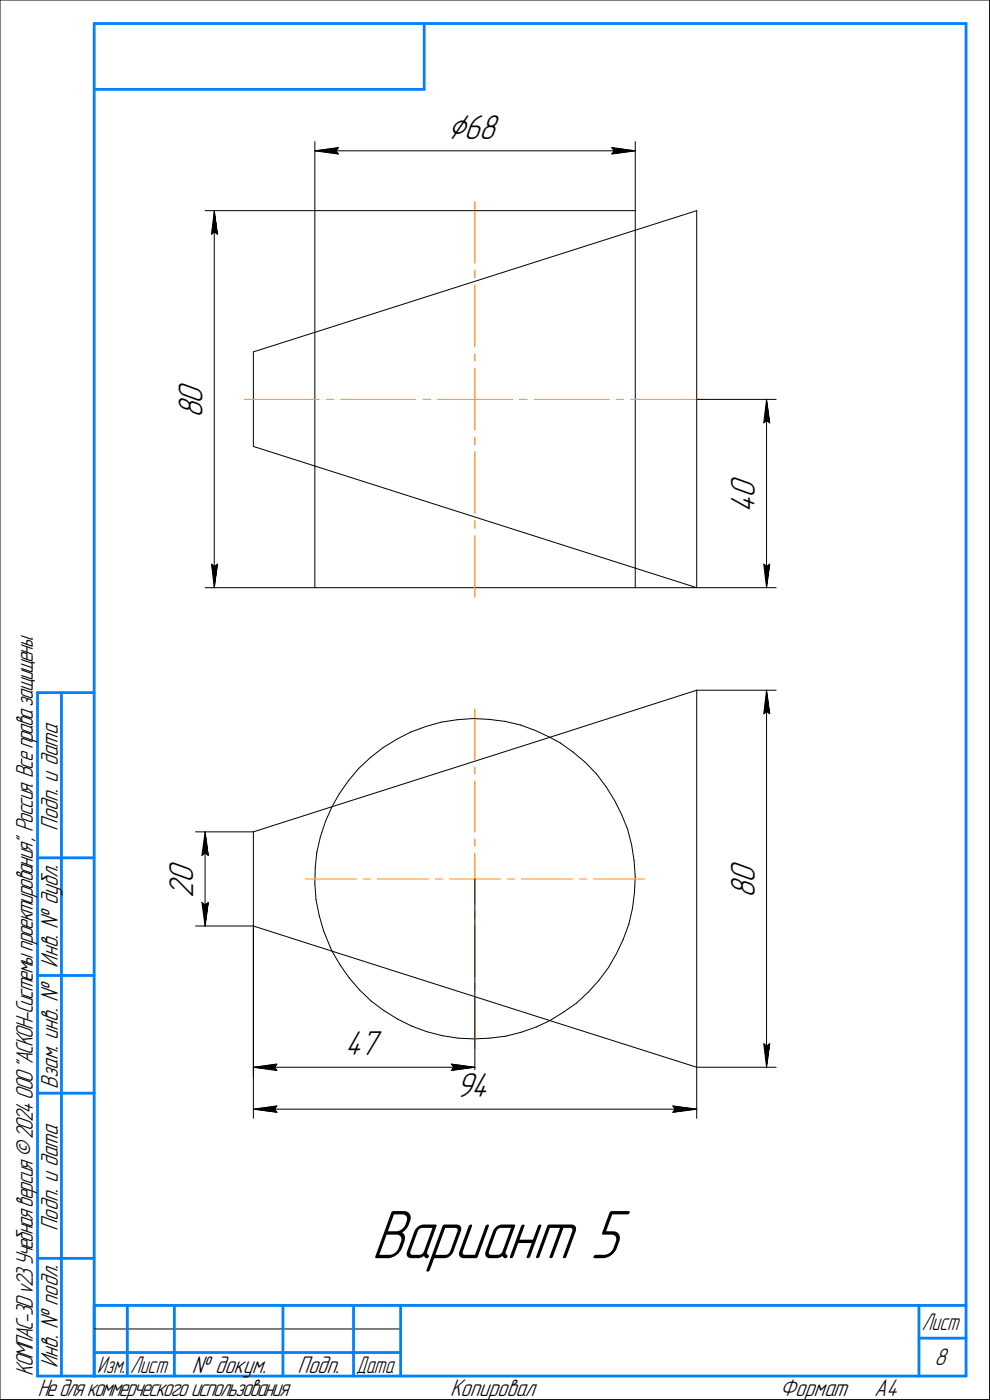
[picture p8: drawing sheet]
<svg xmlns="http://www.w3.org/2000/svg" width="210mm" height="297mm" viewBox="0 0 210 297" stroke-linecap="round" stroke-linejoin="round" font-family="sans-serif">
<defs><g id="words">
<text font-size="15.6" x="78.8" y="267">Вариант 5</text>
<text font-size="8.5" x="95" y="29.5">⌀68</text>
<g font-size="7.8">
<text x="43" y="88.8" transform="rotate(-90 43 88.8)">8</text>
<text x="43" y="85.6" transform="rotate(-90 43 85.6)">0</text>
<text x="160.1" y="105.6" transform="rotate(-90 160.1 105.6)">0</text>
<text x="160.1" y="108.8" transform="rotate(-90 160.1 108.8)">4</text>
<text x="41" y="190.6" transform="rotate(-90 41 190.6)">2</text>
<text x="41" y="187.4" transform="rotate(-90 41 187.4)">0</text>
<text x="160.1" y="190.6" transform="rotate(-90 160.1 190.6)">8</text>
<text x="160.1" y="187.4" transform="rotate(-90 160.1 187.4)">0</text>
<text x="73.2" y="224">47</text>
<text x="96.7" y="232.8">94</text>
</g>
<g font-size="5.4">
<text x="12.3" y="176.2" transform="rotate(-90 12.3 176.2)">Подп. и дата</text>
<text x="12.3" y="205.3" transform="rotate(-90 12.3 205.3)">Инв. № дубл.</text>
<text x="12.3" y="231.1" transform="rotate(-90 12.3 231.1)">Взам. инв. №</text>
<text x="12.3" y="261.2" transform="rotate(-90 12.3 261.2)">Подп. и дата</text>
<text x="7" y="292" transform="rotate(-90 7 292)">КОМПАС-3Dv23Учебнаяверсия©2024ООО&quot;АСКОН-Системыпроектирования&quot;, Россия. Всеправазащищены.</text>
<text x="12.3" y="290.3" transform="rotate(-90 12.3 290.3)">Инв. № подл.</text>
<text x="40.7" y="291.3">№ докум.</text>
<text x="63.1" y="291.3">Подп.</text>
<text x="198.3" y="289.8">8</text>
<text x="8" y="296.3">Недлякоммерческогоиспользования</text>
<text x="95.5" y="296.3">Копировал</text>
<text x="165.5" y="296.3">Формат</text>
<text x="185.5" y="296.3">A4</text>
</g>
<g font-size="5.3">
<text x="195.6" y="282.3">Лист</text>
<text x="20.6" y="291.3">Изм.</text>
<text x="27.6" y="291.3">Лист</text>
<text x="75.6" y="291.3">Дата</text>
</g>
</g></defs>
<g fill="none" stroke="#000" stroke-width=".21">
<path d="M0 0v297zM0 0h210zM210 0v297zM66.8 30.1v14.6zM66.8 32l5-.7zM66.8 32l5 .7zM66.8 32h68zM71.3 32l.5 .7zM71.8 31.3l-.5 .7zM129.8 32.7l5-.7zM129.8 31.3l.5 .7zM129.8 31.3l5 .7z"/>
<path d="M130.3 32l-.5 .7zM134.8 30.1v14.6zM43.5 44.7h23.3zM44.9 49.7l.6-.5zM45.5 44.7l.6 5zM45.5 49.2l.6 .5zM45.5 44.7l-.6 5zM45.5 44.7v80zM66.8 44.7h68zM66.8 44.7v25.8zM134.8 44.7v4.2zM134.8 48.9v71.7z"/>
<path d="M134.8 48.9l13-4.2zM147.8 44.7v80zM53.8 74.7v20zM53.8 74.7l13-4.2zM66.8 70.5v28.4zM66.8 70.5l68-21.6zM53.8 94.7l13 4.2zM66.8 98.9v25.8zM66.8 98.9l68 21.7zM147.8 84.8h16.9zM162.1 89.7l.5-.5zM162.6 84.8l.7 4.9z"/>
<path d="M162.6 89.2l.7 .5zM162.6 84.8l-.5 4.9zM162.6 84.8v39.9zM44.9 119.7l.6 5zM44.9 119.7l.6 .5zM46.1 119.7l-.6 5zM162.1 119.7l.5 5zM162.1 119.7l.5 .5zM163.3 119.7l-.7 5zM43.5 124.7h23.3zM45.5 120.2l.6-.5zM66.8 124.7h68z"/>
<path d="M134.8 120.6l13 4.1zM134.8 120.6v4.1zM134.8 124.7h29.9zM162.6 120.2l.7-.5zM81.3 158.7l2.9-1.8zM84.2 156.9l2.9-1.5zM87.1 155.4l3.2-1.2zM90.3 154.2l3.3-1zM93.6 153.2l3.3-.5zM96.9 152.7l3.4-.2zM100.3 152.5l3.4 .2zM103.7 152.7l3.4 .4z"/>
<path d="M107.1 153.1l3.3 .7zM110.4 153.8l3.2 1.2zM113.6 155l3.1 1.5zM116.7 156.5l31.1-10zM116.7 156.5l2.2 1.1zM118.9 157.6l2.7 2zM121.6 159.6l2.6 2.2zM147.8 146.5v80zM147.8 146.5h16.9zM162.1 151.5l.5-.5zM162.6 146.5l.7 5zM162.6 151l.7 .5z"/>
<path d="M162.6 146.5l-.5 5zM162.6 146.5v80zM41.5 176.5h12.3zM43.5 176.5l.7 5zM43.5 176.5l-.7 5zM43.5 176.5v20zM53.8 176.5v20zM53.8 176.5l16.6-5.3zM68 177.5l-.8 3.3zM69.1 174.2l-1.1 3.3zM70.4 171.2l46.3-14.7zM70.4 171.2l-1.3 3z"/>
<path d="M72 168.5l-1.6 2.7zM73.9 165.7l-1.9 2.8zM76.1 163.1l2.5-2.3zM76.1 163.1l-2.2 2.6zM78.6 160.8l2.7-2.1zM124.2 161.8l2.4 2.5zM126.6 164.3l2 2.7zM128.6 167l1.8 2.8zM130.4 169.8l1.5 3.1zM131.9 172.9l1.3 3.1zM133.2 176l.8 3.3zM134 179.3l.5 3.3z"/>
<path d="M41.5 196.5h12.3zM42.8 191.5l.7 5zM42.8 191.5l.7 .5zM42.8 181.5l.7-.5zM43.5 192l.7-.5zM43.5 181l.7 .5zM44.2 191.5l-.7 5zM53.8 196.5l16.6 5.3zM53.8 196.5v40.8zM53.8 196.5v32zM66.8 187.5l.3 3.4zM66.9 184.1l-.1 3.4z"/>
<path d="M67.1 190.9l.6 3.4zM67.2 180.8l-.3 3.3zM67.7 194.3l1 3.2zM68.7 197.5l1.2 3.2zM100.8 186.5v42zM132.2 199.3l-1.4 3.1zM133.4 196.1l-1.2 3.2zM134.2 192.8l-.8 3.3zM134.5 182.6l.3 3.4zM134.6 189.4l-.4 3.4zM134.8 186l-.2 3.4zM69.9 200.7l.5 1.1z"/>
<path d="M70.4 201.8l46.3 14.8zM70.4 201.8l1.7 2.9zM72.1 204.7l2 2.8zM74.1 207.5l2.2 2.6zM76.3 210.1l2.4 2.3zM78.7 212.4l2.7 2.1zM81.4 214.5l2.9 1.7zM84.3 216.2l3.1 1.6zM87.4 217.8l3.2 1.1zM90.6 218.9l3.3 .9zM93.9 219.8l3.3 .5zM107.4 219.9l3.3-.9z"/>
<path d="M110.7 219l3.1-1.1zM113.8 217.9l2.9-1.3zM116.7 216.6l31.1 9.9zM116.7 216.6l2.8-1.8zM119.5 214.8l2.8-1.9zM122.3 212.9l2.5-2.3zM127.1 208l-2.3 2.6zM129.1 205.3l-2 2.7zM130.8 202.4l-1.7 2.9zM53.8 235.4l5-.7zM53.8 235.4l5 .7zM53.8 235.4h94z"/>
<path d="M53.8 226.5l5-.7zM53.8 226.5l5 .7zM53.8 226.5h47zM58.3 235.4l.5 .7zM58.3 226.5l.5 .7zM58.8 234.7l-.5 .7zM58.8 225.8l-.5 .7zM95.8 227.2l5-.7zM95.8 225.8l.5 .7zM95.8 225.8l5 .7zM96.3 226.5l-.5 .7zM97.2 220.3l3.4 .2z"/>
<path d="M100.6 220.5l3.4-.2zM104 220.3l3.4-.4zM142.7 236.1l5.1-.7zM142.7 234.7l.6 .7zM142.7 234.7l5.1 .7zM143.3 235.4l-.6 .7zM147.8 226.5h16.9zM147.8 226.5v10.8zM162.1 221.5l.5 5zM162.1 221.5l.5 .5zM162.6 222l.7-.5zM163.3 221.5l-.7 5z"/>
<path d="M0 297h210zM20 282h65z"/>
</g>
<g fill="none" stroke="#ff8000" stroke-width=".21">
<path d="M100.8 57.3v1.6zM100.8 42.8v13.1zM100.8 78.1v13.2zM100.8 75.1v1.5zM100.8 60.5v13.1zM51.8 84.8h15.9zM69.3 84.8h1.5zM72.3 84.8h15.9zM89.7 84.8h1.7zM92.8 84.8h16zM100.8 95.8v13.2zM100.8 92.8v1.6z"/>
<path d="M110.2 84.8h1.6zM113.4 84.8h15.9zM130.8 84.8h1.5zM133.9 84.8h15.9zM100.8 113.6v13.1zM100.8 110.5v1.6zM100.8 150.5v10.8zM100.8 162.8v1.5zM100.8 165.8v10.8zM100.8 178.1v1.5zM64.8 186.5h10.8zM77 186.5h1.6z"/>
<path d="M80.1 186.5h10.7zM92.4 186.5h1.5zM95.4 186.5h5.4zM100.8 186.5h5.4zM100.8 196.4v10.8zM100.8 193.4v1.5zM100.8 186.5v5.4zM100.8 181.1v5.4zM107.7 186.5h1.5zM110.7 186.5h10.8zM123 186.5h1.5zM126 186.5h10.8z"/>
<path d="M100.8 211.7v10.8zM100.8 208.7v1.5z"/>
</g>
<g fill="#fff" stroke="#fff" stroke-width=".21">
<path d="M37.3 80.6h7.2zM37.3 80.7h7.2zM37.3 80.8h7.2zM37.3 80.9h7.2zM37.3 80.9h7.2zM37.3 81h7.2zM37.3 81.1h7.2zM37.3 81.2h7.2zM37.3 81.3h7.2zM37.3 81.4h7.2zM37.3 81.4h7.2zM37.3 81.5h7.2zM37.3 81.6h7.2zM37.3 81.7h7.2zM37.3 81.8h7.2zM37.3 81.9h7.2zM37.3 82h7.2zM37.3 82h7.2zM37.3 82.1h7.2zM37.3 82.2h7.2zM37.3 82.3h7.2zM37.3 82.4h7.2zM37.3 82.5h7.2zM37.3 82.5h7.2zM37.3 82.6h7.2zM37.3 82.7h7.2zM37.3 82.8h7.2zM37.3 82.9h7.2zM37.3 83h7.2zM37.3 83.1h7.2zM37.3 83.1h7.2zM37.3 83.2h7.2zM37.3 83.3h7.2zM37.3 83.4h7.2zM37.3 83.5h7.2zM37.3 83.6h7.2zM37.3 83.7h7.2zM37.3 83.7h7.2zM37.3 83.8h7.2zM37.3 83.9h7.2zM37.3 84h7.2zM37.3 84.1h7.2zM37.3 84.2h7.2zM37.3 84.2h7.2zM37.3 84.3h7.2zM37.3 84.4h7.2zM37.3 84.5h7.2zM37.3 84.6h7.2zM37.3 84.7h7.2zM37.3 84.8h7.2zM37.3 84.8h7.2zM37.3 84.9h7.2zM37.3 85h7.2zM37.3 85.1h7.2zM37.3 85.2h7.2zM37.3 85.3h7.2zM37.3 85.3h7.2zM37.3 85.4h7.2zM37.3 85.5h7.2zM37.3 85.6h7.2zM37.3 85.7h7.2zM37.3 85.8h7.2zM37.3 85.9h7.2zM37.3 85.9h7.2zM37.3 86h7.2zM37.3 86.1h7.2zM37.3 86.2h7.2zM37.3 86.3h7.2zM37.3 86.4h7.2zM37.3 86.4h7.2zM37.3 86.5h7.2zM37.3 86.6h7.2zM37.3 86.7h7.2zM37.3 86.8h7.2zM37.3 86.9h7.2zM37.3 87h7.2zM37.3 87h7.2zM37.3 87.1h7.2zM37.3 87.2h7.2zM37.3 87.3h7.2zM37.3 87.4h7.2zM37.3 87.5h7.2zM37.3 87.5h7.2zM37.3 87.6h7.2zM37.3 87.7h7.2zM37.3 87.8h7.2zM37.3 87.9h7.2zM37.3 88h7.2zM37.3 88.1h7.2zM37.3 88.1h7.2zM37.3 88.2h7.2zM37.3 88.3h7.2zM37.3 88.4h7.2zM37.3 88.5h7.2zM37.3 88.6h7.2zM37.3 88.6h7.2zM37.3 88.7h7.2z"/>
<path d="M44.3 119.2h2.4zM44.4 119.3h2.3zM44.4 119.4h2.3zM44.4 119.5h2.3zM44.4 119.5h2.3zM44.4 119.6h2.3zM44.4 119.7h2.3zM44.4 119.8h2.3zM44.4 119.9h2.3zM44.4 120h2.3zM44.4 120.1h2.3zM44.4 120.1h2.3zM44.4 120.2h2.3zM44.4 120.3h2.3zM44.4 120.4h2.3zM44.5 120.5h2.1zM44.5 120.6h2.1zM44.5 120.6h2.1zM44.5 120.7h2.1zM44.5 120.8h2.1zM44.5 120.9h2.1zM44.5 121h2.1zM44.5 121.1h2zM44.6 121.2h1.9zM44.6 121.2h1.9zM44.6 121.3h1.9zM44.6 121.4h1.9zM44.6 121.5h1.9zM44.6 121.6h1.9zM44.6 121.7h1.9zM44.7 121.8h1.7zM44.7 121.8h1.7zM44.7 121.9h1.7zM44.7 122h1.7zM44.7 122.1h1.7zM44.7 122.2h1.7zM44.7 122.3h1.7zM44.8 122.3h1.5zM44.8 122.4h1.5zM44.8 122.5h1.5zM44.8 122.6h1.5zM44.8 122.7h1.5zM44.8 122.8h1.5zM44.8 122.9h1.5zM44.8 122.9h1.4zM44.9 123h1.3zM44.9 123.1h1.3zM45 123.2h1.1zM45 123.3h1.1zM45 123.4h1.1zM45 123.4h1.1zM45 123.5h1zM45.1 123.6h.9zM45.1 123.7h.9zM45.1 123.8h.8zM45.2 123.9h.7zM45.2 124h.6zM45.2 124h.6zM45.3 124.1h.4zM45.3 124.2h.4zM45.4 124.3h.3zM45.4 124.4h.2zM45.4 124.5h.2z"/>
<path d="M45.4 45h.2zM45.4 45h.2zM45.4 45.1h.3zM45.3 45.2h.4zM45.3 45.3h.4zM45.2 45.4h.6zM45.2 45.5h.6zM45.2 45.6h.7zM45.1 45.6h.8zM45.1 45.7h.9zM45.1 45.8h.9zM45 45.9h1zM45 46h1.1zM45 46.1h1.1zM45 46.1h1.1zM45 46.2h1.1zM44.9 46.3h1.3zM44.9 46.4h1.3zM44.8 46.5h1.4zM44.8 46.6h1.5zM44.8 46.7h1.5zM44.8 46.7h1.5zM44.8 46.8h1.5zM44.8 46.9h1.5zM44.8 47h1.5zM44.8 47.1h1.5zM44.7 47.2h1.7zM44.7 47.2h1.7zM44.7 47.3h1.7zM44.7 47.4h1.7zM44.7 47.5h1.7zM44.7 47.6h1.7zM44.7 47.7h1.7zM44.6 47.8h1.9zM44.6 47.8h1.9zM44.6 47.9h1.9zM44.6 48h1.9zM44.6 48.1h1.9zM44.6 48.2h1.9zM44.6 48.3h1.9zM44.5 48.3h2zM44.5 48.4h2.1zM44.5 48.5h2.1zM44.5 48.6h2.1zM44.5 48.7h2.1zM44.5 48.8h2.1zM44.5 48.9h2.1zM44.5 48.9h2.1zM44.4 49h2.3zM44.4 49.1h2.3zM44.4 49.2h2.3zM44.4 49.3h2.3zM44.4 49.4h2.3zM44.4 49.4h2.3zM44.4 49.5h2.3zM44.4 49.6h2.3zM44.4 49.7h2.3zM44.4 49.8h2.3zM44.4 49.9h2.3zM44.4 50h2.3zM44.4 50h2.3zM44.4 50.1h2.3z"/>
<path d="M35.4 182.4h7.1zM35.4 182.5h7.1zM35.4 182.5h7.1zM35.4 182.6h7.1zM35.4 182.7h7.1zM35.4 182.8h7.1zM35.4 182.9h7.1zM35.4 183h7.1zM35.4 183h7.1zM35.4 183.1h7.1zM35.4 183.2h7.1zM35.4 183.3h7.1zM35.4 183.4h7.1zM35.4 183.5h7.1zM35.4 183.6h7.1zM35.4 183.6h7.1zM35.4 183.7h7.1zM35.4 183.8h7.1zM35.4 183.9h7.1zM35.4 184h7.1zM35.4 184.1h7.1zM35.4 184.1h7.1zM35.4 184.2h7.1zM35.4 184.3h7.1zM35.4 184.4h7.1zM35.4 184.5h7.1zM35.4 184.6h7.1zM35.4 184.7h7.1zM35.4 184.7h7.1zM35.4 184.8h7.1zM35.4 184.9h7.1zM35.4 185h7.1zM35.4 185.1h7.1zM35.4 185.2h7.1zM35.4 185.3h7.1zM35.4 185.3h7.1zM35.4 185.4h7.1zM35.4 185.5h7.1zM35.4 185.6h7.1zM35.4 185.7h7.1zM35.4 185.8h7.1zM35.4 185.8h7.1zM35.4 185.9h7.1zM35.4 186h7.1zM35.4 186.1h7.1zM35.4 186.2h7.1zM35.4 186.3h7.1zM35.4 186.4h7.1zM35.4 186.4h7.1zM35.4 186.5h7.1zM35.4 186.6h7.1zM35.4 186.7h7.1zM35.4 186.8h7.1zM35.4 186.9h7.1zM35.4 186.9h7.1zM35.4 187h7.1zM35.4 187.1h7.1zM35.4 187.2h7.1zM35.4 187.3h7.1zM35.4 187.4h7.1zM35.4 187.5h7.1zM35.4 187.5h7.1zM35.4 187.6h7.1zM35.4 187.7h7.1zM35.4 187.8h7.1zM35.4 187.9h7.1zM35.4 188h7.1zM35.4 188h7.1zM35.4 188.1h7.1zM35.4 188.2h7.1zM35.4 188.3h7.1zM35.4 188.4h7.1zM35.4 188.5h7.1zM35.4 188.6h7.1zM35.4 188.6h7.1zM35.4 188.7h7.1zM35.4 188.8h7.1zM35.4 188.9h7.1zM35.4 189h7.1zM35.4 189.1h7.1zM35.4 189.1h7.1zM35.4 189.2h7.1zM35.4 189.3h7.1zM35.4 189.4h7.1zM35.4 189.5h7.1zM35.4 189.6h7.1zM35.4 189.7h7.1zM35.4 189.7h7.1zM35.4 189.8h7.1zM35.4 189.9h7.1zM35.4 190h7.1zM35.4 190.1h7.1zM35.4 190.2h7.1zM35.4 190.2h7.1zM35.4 190.3h7.1zM35.4 190.4h7.1zM35.4 190.5h7.1z"/>
<path d="M42.2 191h2.5zM42.3 191.1h2.4zM42.3 191.2h2.4zM42.3 191.3h2.4zM42.3 191.3h2.4zM42.3 191.4h2.4zM42.3 191.5h2.4zM42.3 191.6h2.4zM42.4 191.7h2.3zM42.4 191.8h2.2zM42.4 191.9h2.2zM42.4 191.9h2.2zM42.4 192h2.2zM42.4 192.1h2.2zM42.4 192.2h2.2zM42.5 192.3h2.1zM42.5 192.4h2.1zM42.5 192.4h2.1zM42.5 192.5h2zM42.5 192.6h2zM42.5 192.7h2zM42.5 192.8h2zM42.5 192.9h2zM42.6 193h1.9zM42.6 193h1.9zM42.6 193.1h1.9zM42.6 193.2h1.9zM42.6 193.3h1.8zM42.6 193.4h1.8zM42.6 193.5h1.8zM42.7 193.5h1.7zM42.7 193.6h1.7zM42.7 193.7h1.7zM42.7 193.8h1.7zM42.7 193.9h1.7zM42.7 194h1.7zM42.7 194.1h1.7zM42.8 194.1h1.6zM42.8 194.2h1.6zM42.8 194.3h1.6zM42.8 194.4h1.6zM42.8 194.5h1.6zM42.8 194.6h1.6zM42.8 194.6h1.6zM42.8 194.7h1.5zM42.8 194.8h1.5zM42.8 194.9h1.5zM42.9 195h1.3zM42.9 195.1h1.3zM43 195.2h1.1zM43 195.2h1.1zM43 195.3h1zM43.1 195.4h.9zM43.1 195.5h.9zM43.2 195.6h.7zM43.2 195.7h.7zM43.3 195.7h.6zM43.3 195.8h.6zM43.3 195.9h.5zM43.3 196h.5zM43.3 196.1h.5zM43.4 196.2h.3zM43.4 196.3h.3z"/>
<path d="M43.4 176.8h.3zM43.4 176.9h.3zM43.3 177h.5zM43.3 177h.5zM43.3 177.1h.5zM43.3 177.2h.6zM43.3 177.3h.6zM43.2 177.4h.7zM43.2 177.5h.7zM43.1 177.5h.9zM43.1 177.6h.9zM43 177.7h1zM43 177.8h1.1zM43 177.9h1.1zM42.9 178h1.3zM42.9 178.1h1.3zM42.8 178.1h1.5zM42.8 178.2h1.5zM42.8 178.3h1.5zM42.8 178.4h1.6zM42.8 178.5h1.6zM42.8 178.6h1.6zM42.8 178.6h1.6zM42.8 178.7h1.6zM42.8 178.8h1.6zM42.8 178.9h1.6zM42.7 179h1.7zM42.7 179.1h1.7zM42.7 179.2h1.7zM42.7 179.2h1.7zM42.7 179.3h1.7zM42.7 179.4h1.7zM42.7 179.5h1.7zM42.6 179.6h1.8zM42.6 179.7h1.8zM42.6 179.7h1.8zM42.6 179.8h1.9zM42.6 179.9h1.9zM42.6 180h1.9zM42.6 180.1h1.9zM42.5 180.2h2zM42.5 180.3h2zM42.5 180.3h2zM42.5 180.4h2zM42.5 180.5h2zM42.5 180.6h2.1zM42.5 180.7h2.1zM42.5 180.8h2.1zM42.4 180.8h2.2zM42.4 180.9h2.2zM42.4 181h2.2zM42.4 181.1h2.2zM42.4 181.2h2.2zM42.4 181.3h2.2zM42.4 181.4h2.3zM42.3 181.4h2.4zM42.3 181.5h2.4zM42.3 181.6h2.4zM42.3 181.7h2.4zM42.3 181.8h2.4zM42.3 181.9h2.4zM42.3 181.9h2.4z"/>
<path d="M154.5 182.4h7.2zM154.5 182.5h7.2zM154.5 182.5h7.2zM154.5 182.6h7.2zM154.5 182.7h7.2zM154.5 182.8h7.2zM154.5 182.9h7.2zM154.5 183h7.2zM154.5 183h7.2zM154.5 183.1h7.2zM154.5 183.2h7.2zM154.5 183.3h7.2zM154.5 183.4h7.2zM154.5 183.5h7.2zM154.5 183.6h7.2zM154.5 183.6h7.2zM154.5 183.7h7.2zM154.5 183.8h7.2zM154.5 183.9h7.2zM154.5 184h7.2zM154.5 184.1h7.2zM154.5 184.1h7.2zM154.5 184.2h7.2zM154.5 184.3h7.2zM154.5 184.4h7.2zM154.5 184.5h7.2zM154.5 184.6h7.2zM154.5 184.7h7.2zM154.5 184.7h7.2zM154.5 184.8h7.2zM154.5 184.9h7.2zM154.5 185h7.2zM154.5 185.1h7.2zM154.5 185.2h7.2zM154.5 185.3h7.2zM154.5 185.3h7.2zM154.5 185.4h7.2zM154.5 185.5h7.2zM154.5 185.6h7.2zM154.5 185.7h7.2zM154.5 185.8h7.2zM154.5 185.8h7.2zM154.5 185.9h7.2zM154.5 186h7.2zM154.5 186.1h7.2zM154.5 186.2h7.2zM154.5 186.3h7.2zM154.5 186.4h7.2zM154.5 186.4h7.2zM154.5 186.5h7.2zM154.5 186.6h7.2zM154.5 186.7h7.2zM154.5 186.8h7.2zM154.5 186.9h7.2zM154.5 186.9h7.2zM154.5 187h7.2zM154.5 187.1h7.2zM154.5 187.2h7.2zM154.5 187.3h7.2zM154.5 187.4h7.2zM154.5 187.5h7.2zM154.5 187.5h7.2zM154.5 187.6h7.2zM154.5 187.7h7.2zM154.5 187.8h7.2zM154.5 187.9h7.2zM154.5 188h7.2zM154.5 188h7.2zM154.5 188.1h7.2zM154.5 188.2h7.2zM154.5 188.3h7.2zM154.5 188.4h7.2zM154.5 188.5h7.2zM154.5 188.6h7.2zM154.5 188.6h7.2zM154.5 188.7h7.2zM154.5 188.8h7.2zM154.5 188.9h7.2zM154.5 189h7.2zM154.5 189.1h7.2zM154.5 189.1h7.2zM154.5 189.2h7.2zM154.5 189.3h7.2zM154.5 189.4h7.2zM154.5 189.5h7.2zM154.5 189.6h7.2zM154.5 189.7h7.2zM154.5 189.7h7.2zM154.5 189.8h7.2zM154.5 189.9h7.2zM154.5 190h7.2zM154.5 190.1h7.2zM154.5 190.2h7.2zM154.5 190.2h7.2zM154.5 190.3h7.2zM154.5 190.4h7.2zM154.5 190.5h7.2z"/>
<path d="M162.6 146.7h.2zM162.6 146.8h.2zM162.6 146.9h.3zM162.5 147h.4zM162.5 147.1h.4zM162.4 147.2h.6zM162.4 147.2h.6zM162.4 147.3h.7zM162.3 147.4h.8zM162.3 147.5h.9zM162.3 147.6h.9zM162.2 147.7h1zM162.2 147.7h1zM162.1 147.8h1.1zM162.1 147.9h1.2zM162.1 148h1.2zM162.1 148.1h1.3zM162.1 148.2h1.3zM162 148.3h1.4zM162 148.3h1.5zM162 148.4h1.5zM162 148.5h1.5zM162 148.6h1.5zM162 148.7h1.5zM162 148.8h1.5zM162 148.8h1.5zM161.9 148.9h1.7zM161.9 149h1.7zM161.9 149.1h1.7zM161.9 149.2h1.7zM161.9 149.3h1.7zM161.9 149.4h1.7zM161.9 149.4h1.7zM161.8 149.5h1.9zM161.8 149.6h1.9zM161.8 149.7h1.9zM161.8 149.8h1.9zM161.8 149.9h1.9zM161.8 149.9h1.9zM161.8 150h1.9zM161.7 150.1h2zM161.7 150.2h2zM161.7 150.3h2zM161.7 150.4h2zM161.7 150.5h2zM161.7 150.5h2zM161.7 150.6h2zM161.7 150.7h2zM161.6 150.8h2.2zM161.6 150.9h2.2zM161.6 151h2.2zM161.6 151h2.2zM161.6 151.1h2.2zM161.6 151.2h2.2zM161.6 151.3h2.2zM161.5 151.4h2.4zM161.5 151.5h2.4zM161.5 151.6h2.4zM161.5 151.6h2.4zM161.5 151.7h2.4zM161.5 151.8h2.4zM161.5 151.9h2.4z"/>
<path d="M161.5 221h2.4zM161.5 221.1h2.4zM161.5 221.1h2.4zM161.5 221.2h2.4zM161.5 221.3h2.4zM161.5 221.4h2.4zM161.5 221.5h2.4zM161.5 221.6h2.4zM161.6 221.7h2.2zM161.6 221.7h2.2zM161.6 221.8h2.2zM161.6 221.9h2.2zM161.6 222h2.2zM161.6 222.1h2.2zM161.6 222.2h2.2zM161.7 222.2h2zM161.7 222.3h2zM161.7 222.4h2zM161.7 222.5h2zM161.7 222.6h2zM161.7 222.7h2zM161.7 222.8h2zM161.7 222.8h2zM161.8 222.9h1.9zM161.8 223h1.9zM161.8 223.1h1.9zM161.8 223.2h1.9zM161.8 223.3h1.9zM161.8 223.4h1.9zM161.8 223.4h1.9zM161.9 223.5h1.7zM161.9 223.6h1.7zM161.9 223.7h1.7zM161.9 223.8h1.7zM161.9 223.9h1.7zM161.9 223.9h1.7zM161.9 224h1.7zM162 224.1h1.5zM162 224.2h1.5zM162 224.3h1.5zM162 224.4h1.5zM162 224.5h1.5zM162 224.5h1.5zM162 224.6h1.5zM162 224.7h1.4zM162.1 224.8h1.3zM162.1 224.9h1.3zM162.1 225h1.2zM162.1 225h1.2zM162.1 225.1h1.1zM162.2 225.2h1zM162.2 225.3h1zM162.3 225.4h.9zM162.3 225.5h.9zM162.3 225.6h.8zM162.4 225.6h.7zM162.4 225.7h.6zM162.4 225.8h.6zM162.5 225.9h.4zM162.5 226h.4zM162.6 226.1h.3zM162.6 226.1h.2zM162.6 226.2h.2z"/>
<path d="M96.7 227.2h8.2zM96.7 227.3h8.2zM96.7 227.4h8.2zM96.7 227.5h8.2zM96.7 227.6h8.2zM96.7 227.7h8.2zM96.7 227.8h8.2zM96.7 227.8h8.2zM96.7 227.9h8.2zM96.7 228h8.2zM96.7 228.1h8.2zM96.7 228.2h8.2zM96.7 228.3h8.2zM96.7 228.3h8.2zM96.7 228.4h8.2zM96.7 228.5h8.2zM96.7 228.6h8.2zM96.7 228.7h8.2zM96.7 228.8h8.2zM96.7 228.9h8.2zM96.7 228.9h8.2zM96.7 229h8.2zM96.7 229.1h8.2zM96.7 229.2h8.2zM96.7 229.3h8.2zM96.7 229.4h8.2zM96.7 229.4h8.2zM96.7 229.5h8.2zM96.7 229.6h8.2zM96.7 229.7h8.2zM96.7 229.8h8.2zM96.7 229.9h8.2zM96.7 230h8.2zM96.7 230h8.2zM96.7 230.1h8.2zM96.7 230.2h8.2zM96.7 230.3h8.2zM96.7 230.4h8.2zM96.7 230.5h8.2zM96.7 230.5h8.2zM96.7 230.6h8.2zM96.7 230.7h8.2zM96.7 230.8h8.2zM96.7 230.9h8.2zM96.7 231h8.2zM96.7 231.1h8.2zM96.7 231.1h8.2zM96.7 231.2h8.2zM96.7 231.3h8.2zM96.7 231.4h8.2zM96.7 231.5h8.2zM96.7 231.6h8.2zM96.7 231.6h8.2zM96.7 231.7h8.2zM96.7 231.8h8.2zM96.7 231.9h8.2zM96.7 232h8.2zM96.7 232.1h8.2zM96.7 232.2h8.2zM96.7 232.2h8.2zM96.7 232.3h8.2zM96.7 232.4h8.2zM96.7 232.5h8.2zM96.7 232.6h8.2zM96.7 232.7h8.2zM96.7 232.7h8.2zM96.7 232.8h8.2zM96.7 232.9h8.2zM96.7 233h8.2zM96.7 233.1h8.2zM96.7 233.2h8.2zM96.7 233.3h8.2zM96.7 233.3h8.2zM96.7 233.4h8.2zM96.7 233.5h8.2zM96.7 233.6h8.2zM96.7 233.7h8.2zM96.7 233.8h8.2zM96.7 233.8h8.2zM96.7 233.9h8.2zM96.7 234h8.2zM96.7 234.1h8.2zM96.7 234.2h8.2zM96.7 234.3h8.2z"/>
<path d="M58.7 234.2h.6zM58.1 234.3h1.2zM57.4 234.4h1.9zM56.8 234.4h2.5zM56.2 234.5h3.1zM55.5 234.6h3.8zM55.4 234.7h3.9zM55.2 234.8h4.1zM54.9 234.9h4.4zM54.8 234.9h4.5zM54.6 235h4.7zM54.4 235.1h4.9zM54.2 235.2h5.1zM54 235.3h5.3zM53.8 235.4h5.5zM54 235.5h5.3zM54.3 235.5h5zM54.4 235.6h4.9zM54.7 235.7h4.6zM54.9 235.8h4.4zM55.1 235.9h4.2zM55.4 236h3.9zM55.5 236.1h3.8zM56.2 236.1h3.1zM56.8 236.2h2.5zM57.4 236.3h1.9zM58.1 236.4h1.2zM58.7 236.5h.6z"/>
<path d="M142.3 234.2h.7zM142.3 234.3h1.3zM142.3 234.4h1.9zM142.3 234.4h2.5zM142.3 234.5h3.1zM142.3 234.6h3.7zM142.3 234.7h3.9zM142.3 234.8h4.1zM142.3 234.9h4.3zM142.3 234.9h4.5zM142.3 235h4.8zM142.3 235.1h4.9zM142.3 235.2h5.2zM142.3 235.3h5.4zM142.3 235.4h5.5zM142.3 235.5h5.4zM142.3 235.5h5.1zM142.3 235.6h4.9zM142.3 235.7h4.6zM142.3 235.8h4.4zM142.3 235.9h4.2zM142.3 236h3.9zM142.3 236.1h3.7zM142.3 236.1h3.1zM142.3 236.2h2.5zM142.3 236.3h1.9zM142.3 236.4h1.3zM142.3 236.5h.7z"/>
<path d="M73.2 218.4h8.2zM73.2 218.4h8.2zM73.2 218.5h8.2zM73.2 218.6h8.2zM73.2 218.7h8.2zM73.2 218.8h8.2zM73.2 218.9h8.2zM73.2 218.9h8.2zM73.2 219h8.2zM73.2 219.1h8.2zM73.2 219.2h8.2zM73.2 219.3h8.2zM73.2 219.4h8.2zM73.2 219.5h8.2zM73.2 219.5h8.2zM73.2 219.6h8.2zM73.2 219.7h8.2zM73.2 219.8h8.2zM73.2 219.9h8.2zM73.2 220h8.2zM73.2 220h8.2zM73.2 220.1h8.2zM73.2 220.2h8.2zM73.2 220.3h8.2zM73.2 220.4h8.2zM73.2 220.5h8.2zM73.2 220.6h8.2zM73.2 220.6h8.2zM73.2 220.7h8.2zM73.2 220.8h8.2zM73.2 220.9h8.2zM73.2 221h8.2zM73.2 221.1h8.2zM73.2 221.1h8.2zM73.2 221.2h8.2zM73.2 221.3h8.2zM73.2 221.4h8.2zM73.2 221.5h8.2zM73.2 221.6h8.2zM73.2 221.7h8.2zM73.2 221.7h8.2zM73.2 221.8h8.2zM73.2 221.9h8.2zM73.2 222h8.2zM73.2 222.1h8.2zM73.2 222.2h8.2zM73.2 222.2h8.2zM73.2 222.3h8.2zM73.2 222.4h8.2zM73.2 222.5h8.2zM73.2 222.6h8.2zM73.2 222.7h8.2zM73.2 222.8h8.2zM73.2 222.8h8.2zM73.2 222.9h8.2zM73.2 223h8.2zM73.2 223.1h8.2zM73.2 223.2h8.2zM73.2 223.3h8.2zM73.2 223.4h8.2zM73.2 223.4h8.2zM73.2 223.5h8.2zM73.2 223.6h8.2zM73.2 223.7h8.2zM73.2 223.8h8.2zM73.2 223.9h8.2zM73.2 223.9h8.2zM73.2 224h8.2zM73.2 224.1h8.2zM73.2 224.2h8.2zM73.2 224.3h8.2zM73.2 224.4h8.2zM73.2 224.5h8.2zM73.2 224.5h8.2zM73.2 224.6h8.2zM73.2 224.7h8.2zM73.2 224.8h8.2zM73.2 224.9h8.2zM73.2 225h8.2zM73.2 225h8.2zM73.2 225.1h8.2zM73.2 225.2h8.2zM73.2 225.3h8.2zM73.2 225.4h8.2z"/>
<path d="M58.6 225.4h.7zM57.8 225.5h1.5zM57.1 225.6h2.2zM56.3 225.6h3zM55.5 225.7h3.8zM55.4 225.8h3.9zM55.2 225.9h4.1zM54.9 226h4.4zM54.8 226.1h4.5zM54.6 226.1h4.7zM54.4 226.2h4.9zM54.2 226.3h5.1zM54 226.4h5.3zM53.8 226.5h5.5zM54 226.6h5.3zM54.2 226.7h5.1zM54.4 226.7h4.9zM54.6 226.8h4.7zM54.8 226.9h4.5zM54.9 227h4.4zM55.2 227.1h4.1zM55.4 227.2h3.9zM55.5 227.2h3.8zM56.2 227.3h3.1zM56.8 227.4h2.5zM57.4 227.5h1.9zM58.1 227.6h1.2zM58.7 227.7h.6z"/>
<path d="M95.2 225.4h.8zM95.2 225.5h1.6zM95.2 225.6h2.3zM95.2 225.6h3.1zM95.2 225.7h3.8zM95.2 225.8h4zM95.2 225.9h4.2zM95.2 226h4.4zM95.2 226.1h4.6zM95.2 226.1h4.8zM95.2 226.2h5zM95.2 226.3h5.2zM95.2 226.4h5.4zM95.2 226.5h5.6zM95.2 226.6h5.4zM95.2 226.7h5.2zM95.2 226.7h5zM95.2 226.8h4.8zM95.2 226.9h4.6zM95.2 227h4.4zM95.2 227.1h4.2zM95.2 227.2h4zM95.2 227.2h3.8zM95.2 227.3h3.2zM95.2 227.4h2.6zM95.2 227.5h1.9zM95.2 227.6h1.3zM95.2 227.7h.7z"/>
<path d="M154.5 100.7h7.2zM154.5 100.8h7.2zM154.5 100.8h7.2zM154.5 100.9h7.2zM154.5 101h7.2zM154.5 101.1h7.2zM154.5 101.2h7.2zM154.5 101.3h7.2zM154.5 101.3h7.2zM154.5 101.4h7.2zM154.5 101.5h7.2zM154.5 101.6h7.2zM154.5 101.7h7.2zM154.5 101.8h7.2zM154.5 101.9h7.2zM154.5 101.9h7.2zM154.5 102h7.2zM154.5 102.1h7.2zM154.5 102.2h7.2zM154.5 102.3h7.2zM154.5 102.4h7.2zM154.5 102.4h7.2zM154.5 102.5h7.2zM154.5 102.6h7.2zM154.5 102.7h7.2zM154.5 102.8h7.2zM154.5 102.9h7.2zM154.5 103h7.2zM154.5 103h7.2zM154.5 103.1h7.2zM154.5 103.2h7.2zM154.5 103.3h7.2zM154.5 103.4h7.2zM154.5 103.5h7.2zM154.5 103.5h7.2zM154.5 103.6h7.2zM154.5 103.7h7.2zM154.5 103.8h7.2zM154.5 103.9h7.2zM154.5 104h7.2zM154.5 104.1h7.2zM154.5 104.1h7.2zM154.5 104.2h7.2zM154.5 104.3h7.2zM154.5 104.4h7.2zM154.5 104.5h7.2zM154.5 104.6h7.2zM154.5 104.6h7.2zM154.5 104.7h7.2zM154.5 104.8h7.2zM154.5 104.9h7.2zM154.5 105h7.2zM154.5 105.1h7.2zM154.5 105.2h7.2zM154.5 105.2h7.2zM154.5 105.3h7.2zM154.5 105.4h7.2zM154.5 105.5h7.2zM154.5 105.6h7.2zM154.5 105.7h7.2zM154.5 105.7h7.2zM154.5 105.8h7.2zM154.5 105.9h7.2zM154.5 106h7.2zM154.5 106.1h7.2zM154.5 106.2h7.2zM154.5 106.3h7.2zM154.5 106.3h7.2zM154.5 106.4h7.2zM154.5 106.5h7.2zM154.5 106.6h7.2zM154.5 106.7h7.2zM154.5 106.8h7.2zM154.5 106.8h7.2zM154.5 106.9h7.2zM154.5 107h7.2zM154.5 107.1h7.2zM154.5 107.2h7.2zM154.5 107.3h7.2zM154.5 107.4h7.2zM154.5 107.4h7.2zM154.5 107.5h7.2zM154.5 107.6h7.2zM154.5 107.7h7.2zM154.5 107.8h7.2zM154.5 107.9h7.2zM154.5 107.9h7.2zM154.5 108h7.2zM154.5 108.1h7.2zM154.5 108.2h7.2zM154.5 108.3h7.2zM154.5 108.4h7.2zM154.5 108.5h7.2zM154.5 108.5h7.2zM154.5 108.6h7.2zM154.5 108.7h7.2z"/>
<path d="M161.5 119.2h2.4zM161.5 119.3h2.4zM161.5 119.4h2.4zM161.5 119.5h2.4zM161.5 119.5h2.4zM161.5 119.6h2.4zM161.5 119.7h2.4zM161.5 119.8h2.4zM161.6 119.9h2.2zM161.6 120h2.2zM161.6 120.1h2.2zM161.6 120.1h2.2zM161.6 120.2h2.2zM161.6 120.3h2.2zM161.6 120.4h2.2zM161.7 120.5h2zM161.7 120.6h2zM161.7 120.6h2zM161.7 120.7h2zM161.7 120.8h2zM161.7 120.9h2zM161.7 121h2zM161.7 121.1h2zM161.8 121.2h1.9zM161.8 121.2h1.9zM161.8 121.3h1.9zM161.8 121.4h1.9zM161.8 121.5h1.9zM161.8 121.6h1.9zM161.8 121.7h1.9zM161.9 121.8h1.7zM161.9 121.8h1.7zM161.9 121.9h1.7zM161.9 122h1.7zM161.9 122.1h1.7zM161.9 122.2h1.7zM161.9 122.3h1.7zM162 122.3h1.5zM162 122.4h1.5zM162 122.5h1.5zM162 122.6h1.5zM162 122.7h1.5zM162 122.8h1.5zM162 122.9h1.5zM162 122.9h1.4zM162.1 123h1.3zM162.1 123.1h1.3zM162.1 123.2h1.2zM162.1 123.3h1.2zM162.1 123.4h1.1zM162.2 123.4h1zM162.2 123.5h1zM162.3 123.6h.9zM162.3 123.7h.9zM162.3 123.8h.8zM162.4 123.9h.7zM162.4 124h.6zM162.4 124h.6zM162.5 124.1h.4zM162.5 124.2h.4zM162.6 124.3h.3zM162.6 124.4h.2zM162.6 124.5h.2z"/>
<path d="M162.6 85h.2zM162.6 85.1h.2zM162.6 85.2h.3zM162.5 85.3h.4zM162.5 85.3h.4zM162.4 85.4h.6zM162.4 85.5h.6zM162.4 85.6h.7zM162.3 85.7h.8zM162.3 85.8h.9zM162.3 85.9h.9zM162.2 85.9h1zM162.2 86h1zM162.1 86.1h1.1zM162.1 86.2h1.2zM162.1 86.3h1.2zM162.1 86.4h1.3zM162.1 86.4h1.3zM162 86.5h1.4zM162 86.6h1.5zM162 86.7h1.5zM162 86.8h1.5zM162 86.9h1.5zM162 87h1.5zM162 87h1.5zM162 87.1h1.5zM161.9 87.2h1.7zM161.9 87.3h1.7zM161.9 87.4h1.7zM161.9 87.5h1.7zM161.9 87.5h1.7zM161.9 87.6h1.7zM161.9 87.7h1.7zM161.8 87.8h1.9zM161.8 87.9h1.9zM161.8 88h1.9zM161.8 88.1h1.9zM161.8 88.1h1.9zM161.8 88.2h1.9zM161.8 88.3h1.9zM161.7 88.4h2zM161.7 88.5h2zM161.7 88.6h2zM161.7 88.6h2zM161.7 88.7h2zM161.7 88.8h2zM161.7 88.9h2zM161.7 89h2zM161.6 89.1h2.2zM161.6 89.2h2.2zM161.6 89.2h2.2zM161.6 89.3h2.2zM161.6 89.4h2.2zM161.6 89.5h2.2zM161.6 89.6h2.2zM161.5 89.7h2.4zM161.5 89.7h2.4zM161.5 89.8h2.4zM161.5 89.9h2.4zM161.5 90h2.4zM161.5 90.1h2.4zM161.5 90.2h2.4z"/>
<path d="M95 23.8h11.6zM95 23.9h11.6zM95 24h11.6zM95 24h11.6zM95 24.1h11.6zM95 24.2h11.6zM95 24.3h11.6zM95 24.4h11.6zM95 24.5h11.6zM95 24.6h11.6zM95 24.6h11.6zM95 24.7h11.6zM95 24.8h11.6zM95 24.9h11.6zM95 25h11.6zM95 25.1h11.6zM95 25.1h11.6zM95 25.2h11.6zM95 25.3h11.6zM95 25.4h11.6zM95 25.5h11.6zM95 25.6h11.6zM95 25.7h11.6zM95 25.7h11.6zM95 25.8h11.6zM95 25.9h11.6zM95 26h11.6zM95 26.1h11.6zM95 26.2h11.6zM95 26.2h11.6zM95 26.3h11.6zM95 26.4h11.6zM95 26.5h11.6zM95 26.6h11.6zM95 26.7h11.6zM95 26.8h11.6zM95 26.8h11.6zM95 26.9h11.6zM95 27h11.6zM95 27.1h11.6zM95 27.2h11.6zM95 27.3h11.6zM95 27.3h11.6zM95 27.4h11.6zM95 27.5h11.6zM95 27.6h11.6zM95 27.7h11.6zM95 27.8h11.6zM95 27.9h11.6zM95 27.9h11.6zM95 28h11.6zM95 28.1h11.6zM95 28.2h11.6zM95 28.3h11.6zM95 28.4h11.6zM95 28.4h11.6zM95 28.5h11.6zM95 28.6h11.6zM95 28.7h11.6zM95 28.8h11.6zM95 28.9h11.6zM95 29h11.6zM95 29h11.6zM95 29.1h11.6zM95 29.2h11.6zM95 29.3h11.6zM95 29.4h11.6zM95 29.5h11.6zM95 29.5h11.6zM95 29.6h11.6zM95 29.7h11.6zM95 29.8h11.6zM95 29.9h11.6zM95 30h11.6zM95 30.1h11.6zM95 30.1h11.6zM95 30.2h11.6zM95 30.3h11.6zM95 30.4h11.6zM95 30.5h11.6zM95 30.6h11.6zM95 30.6h11.6zM95 30.7h11.6zM95 30.8h11.6zM95 30.9h11.6z"/>
<path d="M71.7 30.9h.6zM71.1 31h1.2zM70.4 31.1h1.9zM69.8 31.2h2.5zM69.3 31.2h3zM68.6 31.3h3.7zM68.4 31.4h3.9zM68.2 31.5h4.1zM68 31.6h4.3zM67.7 31.7h4.6zM67.5 31.7h4.8zM67.3 31.8h5zM67.1 31.9h5.2zM66.8 32h5.5zM67.1 32.1h5.2zM67.2 32.2h5.1zM67.4 32.3h4.9zM67.6 32.3h4.7zM67.8 32.4h4.5zM68 32.5h4.3zM68.2 32.6h4.1zM68.4 32.7h3.9zM68.6 32.8h3.7zM69.3 32.9h3zM69.8 32.9h2.5zM70.4 33h1.9zM71.1 33.1h1.2zM71.7 33.2h.6z"/>
<path d="M129.3 30.9h.7zM129.3 31h1.3zM129.3 31.1h1.8zM129.3 31.2h2.5zM129.3 31.2h3.1zM129.3 31.3h3.7zM129.3 31.4h4zM129.3 31.5h4.2zM129.3 31.6h4.4zM129.3 31.7h4.6zM129.3 31.7h4.9zM129.3 31.8h5.1zM129.3 31.9h5.3zM129.3 32h5.5zM129.3 32.1h5.3zM129.3 32.2h5.2zM129.3 32.3h4.9zM129.3 32.3h4.7zM129.3 32.4h4.6zM129.3 32.5h4.3zM129.3 32.6h4.1zM129.3 32.7h4zM129.3 32.8h3.7zM129.3 32.9h3.1zM129.3 32.9h2.5zM129.3 33h1.8zM129.3 33.1h1.3zM129.3 33.2h.7z"/>
<path d="M78.8 255.8h55.5zM78.8 255.9h55.5zM78.8 255.9h55.5zM78.8 256h55.5zM78.8 256.1h55.5zM78.8 256.2h55.5zM78.8 256.3h55.5zM78.8 256.4h55.5zM78.8 256.5h55.5zM78.8 256.5h55.5zM78.8 256.6h55.5zM78.8 256.7h55.5zM78.8 256.8h55.5zM78.8 256.9h55.5zM78.8 257h55.5zM78.8 257h55.5zM78.8 257.1h55.5zM78.8 257.2h55.5zM78.8 257.3h55.5zM78.8 257.4h55.5zM78.8 257.5h55.5zM78.8 257.6h55.5zM78.8 257.6h55.5zM78.8 257.7h55.5zM78.8 257.8h55.5zM78.8 257.9h55.5zM78.8 258h55.5zM78.8 258.1h55.5zM78.8 258.1h55.5zM78.8 258.2h55.5zM78.8 258.3h55.5zM78.8 258.4h55.5zM78.8 258.5h55.5zM78.8 258.6h55.5zM78.8 258.7h55.5zM78.8 258.7h55.5zM78.8 258.8h55.5zM78.8 258.9h55.5zM78.8 259h55.5zM78.8 259.1h55.5zM78.8 259.2h55.5zM78.8 259.2h55.5zM78.8 259.3h55.5zM78.8 259.4h55.5zM78.8 259.5h55.5zM78.8 259.6h55.5zM78.8 259.7h55.5zM78.8 259.8h55.5zM78.8 259.8h55.5zM78.8 259.9h55.5zM78.8 260h55.5zM78.8 260.1h55.5zM78.8 260.2h55.5zM78.8 260.3h55.5zM78.8 260.3h55.5zM78.8 260.4h55.5zM78.8 260.5h55.5zM78.8 260.6h55.5zM78.8 260.7h55.5zM78.8 260.8h55.5zM78.8 260.9h55.5zM78.8 260.9h55.5zM78.8 261h55.5zM78.8 261.1h55.5zM78.8 261.2h55.5zM78.8 261.3h55.5zM78.8 261.4h55.5zM78.8 261.5h55.5zM78.8 261.5h55.5zM78.8 261.6h55.5zM78.8 261.7h55.5zM78.8 261.8h55.5zM78.8 261.9h55.5zM78.8 262h55.5zM78.8 262h55.5zM78.8 262.1h55.5zM78.8 262.2h55.5zM78.8 262.3h55.5zM78.8 262.4h55.5zM78.8 262.5h55.5zM78.8 262.6h55.5zM78.8 262.6h55.5zM78.8 262.7h55.5zM78.8 262.8h55.5zM78.8 262.9h55.5zM78.8 263h55.5zM78.8 263.1h55.5zM78.8 263.1h55.5zM78.8 263.2h55.5zM78.8 263.3h55.5zM78.8 263.4h55.5zM78.8 263.5h55.5zM78.8 263.6h55.5zM78.8 263.7h55.5zM78.8 263.7h55.5zM78.8 263.8h55.5zM78.8 263.9h55.5zM78.8 264h55.5zM78.8 264.1h55.5zM78.8 264.2h55.5zM78.8 264.2h55.5zM78.8 264.3h55.5zM78.8 264.4h55.5zM78.8 264.5h55.5zM78.8 264.6h55.5zM78.8 264.7h55.5zM78.8 264.8h55.5zM78.8 264.8h55.5zM78.8 264.9h55.5zM78.8 265h55.5zM78.8 265.1h55.5zM78.8 265.2h55.5zM78.8 265.3h55.5zM78.8 265.3h55.5zM78.8 265.4h55.5zM78.8 265.5h55.5zM78.8 265.6h55.5zM78.8 265.7h55.5zM78.8 265.8h55.5zM78.8 265.9h55.5zM78.8 265.9h55.5zM78.8 266h55.5zM78.8 266.1h55.5zM78.8 266.2h55.5zM78.8 266.3h55.5zM78.8 266.4h55.5zM78.8 266.4h55.5zM78.8 266.5h55.5zM78.8 266.6h55.5zM78.8 266.7h55.5zM78.8 266.8h55.5zM78.8 266.9h55.5zM78.8 267h55.5zM78.8 267h55.5zM78.8 267.1h55.5zM78.8 267.2h55.5zM78.8 267.3h55.5zM78.8 267.4h55.5zM78.8 267.5h55.5zM78.8 267.5h55.5zM78.8 267.6h55.5zM78.8 267.7h55.5zM78.8 267.8h55.5zM78.8 267.9h55.5zM78.8 268h55.5zM78.8 268.1h55.5zM78.8 268.1h55.5zM78.8 268.2h55.5zM78.8 268.3h55.5zM78.8 268.4h55.5zM78.8 268.5h55.5zM78.8 268.6h55.5zM78.8 268.6h55.5zM78.8 268.7h55.5zM78.8 268.8h55.5zM78.8 268.9h55.5zM78.8 269h55.5zM78.8 269.1h55.5zM78.8 269.2h55.5zM78.8 269.2h55.5zM78.8 269.3h55.5zM78.8 269.4h55.5zM78.8 269.5h55.5zM78.8 269.6h55.5zM78.8 269.7h55.5zM78.8 269.7h55.5zM78.8 269.8h55.5zM78.8 269.9h55.5zM78.8 270h55.5z"/>
</g>
<g fill="#000" stroke="#000" stroke-width=".21">
<path d="M66.8 32h4.5zM67.5 32.1h3.9zM68.1 32.2h3.4zM68.7 32.3h2.8zM69.3 32.3h2.2zM69.9 32.4h1.7zM70.6 32.5h1.1zM71.2 32.6h.6z"/>
<path d="M71.2 31.4h.6zM70.6 31.5h1.1zM69.9 31.6h1.7zM69.3 31.7h2.2zM68.7 31.7h2.8zM68.1 31.8h3.4zM67.5 31.9h3.9z"/>
<path d="M129.9 31.4h.6zM130 31.5h1.1zM130 31.6h1.7zM130 31.7h2.3zM130.1 31.7h2.8zM130.2 31.8h3.4zM130.3 31.9h3.9z"/>
<path d="M130.3 32h4.5zM130.3 32.1h3.9zM130.2 32.2h3.4zM130.1 32.3h2.8zM130 32.3h2.3zM130 32.4h1.7zM130 32.5h1.1zM129.9 32.6h.6z"/>
<path d="M45.3 46.1h.2zM45.3 46.2h.2zM45.3 46.3h.2zM45.3 46.4h.2zM45.3 46.5h.2zM45.3 46.6h.2zM45.3 46.7h.2zM45.3 46.7h.2zM45.3 46.8h.2zM45.2 46.9h.3zM45.2 47h.3zM45.2 47.1h.3zM45.2 47.2h.3zM45.2 47.2h.3zM45.2 47.3h.3zM45.2 47.4h.3zM45.2 47.5h.3zM45.1 47.6h.4zM45.1 47.7h.4zM45.1 47.8h.4zM45.1 47.8h.4zM45.1 47.9h.4zM45.1 48h.4zM45.1 48.1h.4zM45.1 48.2h.4zM45.1 48.3h.4zM45 48.3h.5zM45 48.4h.5zM45 48.5h.5zM45 48.6h.5zM45 48.7h.5zM45 48.8h.5zM45 48.9h.5zM45 48.9h.5zM45 49h.5zM45 49.1h.5zM45 49.2h.5zM45 49.3h.4zM45 49.4h.3zM45 49.4h.2zM45 49.5h.1z"/>
<path d="M45.5 45.4h.1zM45.5 45.5h.1zM45.5 45.6h.1zM45.5 45.6h.1zM45.5 45.7h.1zM45.5 45.8h.1zM45.5 45.9h.1zM45.5 46h.2zM45.5 46.1h.2zM45.5 46.1h.2zM45.5 46.2h.2zM45.5 46.3h.2zM45.5 46.4h.2zM45.5 46.5h.2zM45.5 46.6h.2zM45.5 46.7h.3zM45.5 46.7h.3zM45.5 46.8h.3zM45.5 46.9h.3zM45.5 47h.3zM45.5 47.1h.3zM45.5 47.2h.3zM45.5 47.2h.4zM45.5 47.3h.4zM45.5 47.4h.4zM45.5 47.5h.4zM45.5 47.6h.4zM45.5 47.7h.4zM45.5 47.8h.4zM45.5 47.8h.5zM45.5 47.9h.5zM45.5 48h.5zM45.5 48.1h.5zM45.5 48.2h.5zM45.5 48.3h.5zM45.5 48.3h.5zM45.5 48.4h.5zM45.5 48.5h.6zM45.5 48.6h.6zM45.5 48.7h.6zM45.5 48.8h.6zM45.5 48.9h.6zM45.5 48.9h.6zM45.5 49h.6zM45.5 49.1h.6zM45.5 49.2h.6zM45.6 49.3h.5zM45.7 49.4h.4zM45.8 49.4h.3zM46 49.5h.1z"/>
<path d="M162.5 86.2h.1zM162.5 86.3h.1zM162.5 86.4h.1zM162.5 86.4h.1zM162.5 86.5h.1zM162.5 86.6h.1zM162.5 86.7h.1zM162.5 86.8h.1zM162.5 86.9h.1zM162.4 87h.2zM162.4 87h.2zM162.4 87.1h.2zM162.4 87.2h.2zM162.4 87.3h.2zM162.4 87.4h.2zM162.4 87.5h.2zM162.4 87.5h.2zM162.3 87.6h.3zM162.3 87.7h.3zM162.3 87.8h.3zM162.3 87.9h.3zM162.3 88h.3zM162.3 88.1h.3zM162.3 88.1h.3zM162.3 88.2h.3zM162.3 88.3h.3zM162.2 88.4h.4zM162.2 88.5h.4zM162.2 88.6h.4zM162.2 88.6h.4zM162.2 88.7h.4zM162.2 88.8h.4zM162.2 88.9h.4zM162.2 89h.4zM162.1 89.1h.5zM162.1 89.2h.5zM162.1 89.2h.5zM162.1 89.3h.5zM162.1 89.4h.4zM162.1 89.5h.3zM162.1 89.6h.2z"/>
<path d="M162.6 85.4h.2zM162.6 85.5h.2zM162.6 85.6h.2zM162.6 85.7h.2zM162.6 85.8h.2zM162.6 85.9h.2zM162.6 85.9h.2zM162.6 86h.3zM162.6 86.1h.3zM162.6 86.2h.3zM162.6 86.3h.3zM162.6 86.4h.3zM162.6 86.4h.3zM162.6 86.5h.3zM162.6 86.6h.3zM162.6 86.7h.4zM162.6 86.8h.4zM162.6 86.9h.4zM162.6 87h.4zM162.6 87h.4zM162.6 87.1h.4zM162.6 87.2h.4zM162.6 87.3h.5zM162.6 87.4h.5zM162.6 87.5h.5zM162.6 87.5h.5zM162.6 87.6h.5zM162.6 87.7h.5zM162.6 87.8h.5zM162.6 87.9h.6zM162.6 88h.6zM162.6 88.1h.6zM162.6 88.1h.6zM162.6 88.2h.6zM162.6 88.3h.6zM162.6 88.4h.6zM162.6 88.5h.6zM162.6 88.6h.6zM162.6 88.6h.6zM162.6 88.7h.6zM162.6 88.8h.6zM162.6 88.9h.6zM162.6 89h.6zM162.6 89.1h.6zM162.6 89.2h.7zM162.6 89.2h.7zM162.8 89.3h.5zM162.9 89.4h.4zM163 89.5h.3zM163.2 89.6h.1z"/>
<path d="M45 119.9h.1zM45 120h.2zM45 120.1h.3zM45 120.1h.4zM45 120.2h.5zM45 120.3h.5zM45 120.4h.5zM45 120.5h.5zM45 120.6h.5zM45 120.6h.5zM45 120.7h.5zM45 120.8h.5zM45 120.9h.5zM45 121h.5zM45 121.1h.5zM45.1 121.2h.4zM45.1 121.2h.4zM45.1 121.3h.4zM45.1 121.4h.4zM45.1 121.5h.4zM45.1 121.6h.4zM45.1 121.7h.4zM45.1 121.8h.4zM45.1 121.8h.4zM45.2 121.9h.3zM45.2 122h.3zM45.2 122.1h.3zM45.2 122.2h.3zM45.2 122.3h.3zM45.2 122.3h.3zM45.2 122.4h.3zM45.2 122.5h.3zM45.3 122.6h.2zM45.3 122.7h.2zM45.3 122.8h.2zM45.3 122.9h.2zM45.3 122.9h.2zM45.3 123h.2zM45.3 123.1h.2zM45.3 123.2h.2zM45.3 123.3h.2z"/>
<path d="M46 119.9h.1zM45.8 120h.3zM45.7 120.1h.4zM45.6 120.1h.5zM45.5 120.2h.6zM45.5 120.3h.6zM45.5 120.4h.6zM45.5 120.5h.6zM45.5 120.6h.6zM45.5 120.6h.6zM45.5 120.7h.6zM45.5 120.8h.6zM45.5 120.9h.6zM45.5 121h.5zM45.5 121.1h.5zM45.5 121.2h.5zM45.5 121.2h.5zM45.5 121.3h.5zM45.5 121.4h.5zM45.5 121.5h.5zM45.5 121.6h.5zM45.5 121.7h.4zM45.5 121.8h.4zM45.5 121.8h.4zM45.5 121.9h.4zM45.5 122h.4zM45.5 122.1h.4zM45.5 122.2h.4zM45.5 122.3h.3zM45.5 122.3h.3zM45.5 122.4h.3zM45.5 122.5h.3zM45.5 122.6h.3zM45.5 122.7h.3zM45.5 122.8h.3zM45.5 122.9h.2zM45.5 122.9h.2zM45.5 123h.2zM45.5 123.1h.2zM45.5 123.2h.2zM45.5 123.3h.2zM45.5 123.4h.2zM45.5 123.4h.2zM45.5 123.5h.1zM45.5 123.6h.1zM45.5 123.7h.1zM45.5 123.8h.1zM45.5 123.9h.1zM45.5 124h.1zM45.5 124h.1z"/>
<path d="M162.1 119.9h.2zM162.1 120h.3zM162.1 120.1h.4zM162.1 120.1h.5zM162.1 120.2h.5zM162.1 120.3h.5zM162.1 120.4h.5zM162.2 120.5h.4zM162.2 120.6h.4zM162.2 120.6h.4zM162.2 120.7h.4zM162.2 120.8h.4zM162.2 120.9h.4zM162.2 121h.4zM162.2 121.1h.4zM162.3 121.2h.3zM162.3 121.2h.3zM162.3 121.3h.3zM162.3 121.4h.3zM162.3 121.5h.3zM162.3 121.6h.3zM162.3 121.7h.3zM162.3 121.8h.3zM162.3 121.8h.3zM162.4 121.9h.2zM162.4 122h.2zM162.4 122.1h.2zM162.4 122.2h.2zM162.4 122.3h.2zM162.4 122.3h.2zM162.4 122.4h.2zM162.4 122.5h.2zM162.5 122.6h.1zM162.5 122.7h.1zM162.5 122.8h.1zM162.5 122.9h.1zM162.5 122.9h.1zM162.5 123h.1zM162.5 123.1h.1zM162.5 123.2h.1zM162.5 123.3h.1z"/>
<path d="M163.2 119.9h.1zM163 120h.3zM162.9 120.1h.4zM162.8 120.1h.5zM162.6 120.2h.7zM162.6 120.3h.7zM162.6 120.4h.6zM162.6 120.5h.6zM162.6 120.6h.6zM162.6 120.6h.6zM162.6 120.7h.6zM162.6 120.8h.6zM162.6 120.9h.6zM162.6 121h.6zM162.6 121.1h.6zM162.6 121.2h.6zM162.6 121.2h.6zM162.6 121.3h.6zM162.6 121.4h.6zM162.6 121.5h.6zM162.6 121.6h.6zM162.6 121.7h.5zM162.6 121.8h.5zM162.6 121.8h.5zM162.6 121.9h.5zM162.6 122h.5zM162.6 122.1h.5zM162.6 122.2h.5zM162.6 122.3h.4zM162.6 122.3h.4zM162.6 122.4h.4zM162.6 122.5h.4zM162.6 122.6h.4zM162.6 122.7h.4zM162.6 122.8h.4zM162.6 122.9h.3zM162.6 122.9h.3zM162.6 123h.3zM162.6 123.1h.3zM162.6 123.2h.3zM162.6 123.3h.3zM162.6 123.4h.3zM162.6 123.4h.3zM162.6 123.5h.2zM162.6 123.6h.2zM162.6 123.7h.2zM162.6 123.8h.2zM162.6 123.9h.2zM162.6 124h.2zM162.6 124h.2z"/>
<path d="M162.5 147.9h.1zM162.5 148h.1zM162.5 148.1h.1zM162.5 148.2h.1zM162.5 148.3h.1zM162.5 148.3h.1zM162.5 148.4h.1zM162.5 148.5h.1zM162.5 148.6h.1zM162.4 148.7h.2zM162.4 148.8h.2zM162.4 148.8h.2zM162.4 148.9h.2zM162.4 149h.2zM162.4 149.1h.2zM162.4 149.2h.2zM162.4 149.3h.2zM162.3 149.4h.3zM162.3 149.4h.3zM162.3 149.5h.3zM162.3 149.6h.3zM162.3 149.7h.3zM162.3 149.8h.3zM162.3 149.9h.3zM162.3 149.9h.3zM162.3 150h.3zM162.2 150.1h.4zM162.2 150.2h.4zM162.2 150.3h.4zM162.2 150.4h.4zM162.2 150.5h.4zM162.2 150.5h.4zM162.2 150.6h.4zM162.2 150.7h.4zM162.1 150.8h.5zM162.1 150.9h.5zM162.1 151h.5zM162.1 151h.5zM162.1 151.1h.4zM162.1 151.2h.3zM162.1 151.3h.2z"/>
<path d="M162.6 147.2h.2zM162.6 147.2h.2zM162.6 147.3h.2zM162.6 147.4h.2zM162.6 147.5h.2zM162.6 147.6h.2zM162.6 147.7h.2zM162.6 147.7h.3zM162.6 147.8h.3zM162.6 147.9h.3zM162.6 148h.3zM162.6 148.1h.3zM162.6 148.2h.3zM162.6 148.3h.3zM162.6 148.3h.3zM162.6 148.4h.4zM162.6 148.5h.4zM162.6 148.6h.4zM162.6 148.7h.4zM162.6 148.8h.4zM162.6 148.8h.4zM162.6 148.9h.4zM162.6 149h.5zM162.6 149.1h.5zM162.6 149.2h.5zM162.6 149.3h.5zM162.6 149.4h.5zM162.6 149.4h.5zM162.6 149.5h.5zM162.6 149.6h.6zM162.6 149.7h.6zM162.6 149.8h.6zM162.6 149.9h.6zM162.6 149.9h.6zM162.6 150h.6zM162.6 150.1h.6zM162.6 150.2h.6zM162.6 150.3h.6zM162.6 150.4h.6zM162.6 150.5h.6zM162.6 150.5h.6zM162.6 150.6h.6zM162.6 150.7h.6zM162.6 150.8h.6zM162.6 150.9h.7zM162.6 151h.7zM162.8 151h.5zM162.9 151.1h.4zM163 151.2h.3zM163.2 151.3h.1z"/>
<path d="M43.3 177.8h.2zM43.3 177.9h.2zM43.3 178h.2zM43.3 178.1h.2zM43.3 178.1h.2zM43.3 178.2h.2zM43.3 178.3h.2zM43.3 178.4h.2zM43.3 178.5h.2zM43.3 178.6h.2zM43.3 178.6h.2zM43.3 178.7h.2zM43.3 178.8h.2zM43.3 178.9h.2zM43.3 179h.2zM43.2 179.1h.3zM43.2 179.2h.3zM43.2 179.2h.3zM43.2 179.3h.3zM43.2 179.4h.3zM43.2 179.5h.3zM43.2 179.6h.3zM43.1 179.7h.4zM43.1 179.7h.4zM43.1 179.8h.4zM43.1 179.9h.4zM43.1 180h.4zM43.1 180.1h.4zM43.1 180.2h.4zM43.1 180.3h.4zM43 180.3h.5zM43 180.4h.5zM43 180.5h.5zM43 180.6h.5zM43 180.7h.5zM43 180.8h.5zM43 180.8h.5zM42.9 180.9h.6zM42.9 181h.6zM42.9 181.1h.5zM42.9 181.2h.4zM42.9 181.3h.3zM42.9 181.4h.2z"/>
<path d="M43.5 177.2h.2zM43.5 177.3h.2zM43.5 177.4h.2zM43.5 177.5h.2zM43.5 177.5h.2zM43.5 177.6h.2zM43.5 177.7h.2zM43.5 177.8h.3zM43.5 177.9h.3zM43.5 178h.3zM43.5 178.1h.3zM43.5 178.1h.3zM43.5 178.2h.3zM43.5 178.3h.3zM43.5 178.4h.3zM43.5 178.5h.4zM43.5 178.6h.4zM43.5 178.6h.4zM43.5 178.7h.4zM43.5 178.8h.4zM43.5 178.9h.4zM43.5 179h.4zM43.5 179.1h.4zM43.5 179.2h.4zM43.5 179.2h.4zM43.5 179.3h.4zM43.5 179.4h.4zM43.5 179.5h.4zM43.5 179.6h.4zM43.5 179.7h.5zM43.5 179.7h.5zM43.5 179.8h.5zM43.5 179.9h.5zM43.5 180h.5zM43.5 180.1h.5zM43.5 180.2h.5zM43.5 180.3h.5zM43.5 180.3h.6zM43.5 180.4h.6zM43.5 180.5h.6zM43.5 180.6h.6zM43.5 180.7h.6zM43.5 180.8h.6zM43.5 180.8h.6zM43.5 180.9h.7zM43.5 181h.7zM43.7 181.1h.5zM43.8 181.2h.4zM43.9 181.3h.3zM44 181.4h.2z"/>
<path d="M42.9 191.7h.2zM42.9 191.8h.3zM42.9 191.9h.4zM42.9 191.9h.5zM42.9 192h.6zM42.9 192.1h.6zM43 192.2h.5zM43 192.3h.5zM43 192.4h.5zM43 192.4h.5zM43 192.5h.5zM43 192.6h.5zM43 192.7h.5zM43.1 192.8h.4zM43.1 192.9h.4zM43.1 193h.4zM43.1 193h.4zM43.1 193.1h.4zM43.1 193.2h.4zM43.1 193.3h.4zM43.1 193.4h.4zM43.2 193.5h.3zM43.2 193.5h.3zM43.2 193.6h.3zM43.2 193.7h.3zM43.2 193.8h.3zM43.2 193.9h.3zM43.2 194h.3zM43.3 194.1h.2zM43.3 194.1h.2zM43.3 194.2h.2zM43.3 194.3h.2zM43.3 194.4h.2zM43.3 194.5h.2zM43.3 194.6h.2zM43.3 194.6h.2zM43.3 194.7h.2zM43.3 194.8h.2zM43.3 194.9h.2zM43.3 195h.2zM43.3 195.1h.2zM43.3 195.2h.2zM43.3 195.2h.2z"/>
<path d="M44 191.7h.2zM43.9 191.8h.3zM43.8 191.9h.4zM43.7 191.9h.5zM43.5 192h.7zM43.5 192.1h.7zM43.5 192.2h.6zM43.5 192.3h.6zM43.5 192.4h.6zM43.5 192.4h.6zM43.5 192.5h.6zM43.5 192.6h.6zM43.5 192.7h.6zM43.5 192.8h.5zM43.5 192.9h.5zM43.5 193h.5zM43.5 193h.5zM43.5 193.1h.5zM43.5 193.2h.5zM43.5 193.3h.5zM43.5 193.4h.5zM43.5 193.5h.4zM43.5 193.5h.4zM43.5 193.6h.4zM43.5 193.7h.4zM43.5 193.8h.4zM43.5 193.9h.4zM43.5 194h.4zM43.5 194.1h.4zM43.5 194.1h.4zM43.5 194.2h.4zM43.5 194.3h.4zM43.5 194.4h.4zM43.5 194.5h.4zM43.5 194.6h.4zM43.5 194.6h.3zM43.5 194.7h.3zM43.5 194.8h.3zM43.5 194.9h.3zM43.5 195h.3zM43.5 195.1h.3zM43.5 195.2h.3zM43.5 195.2h.3zM43.5 195.3h.2zM43.5 195.4h.2zM43.5 195.5h.2zM43.5 195.6h.2zM43.5 195.7h.2zM43.5 195.7h.2zM43.5 195.8h.2z"/>
<path d="M53.8 235.4h4.5zM54.4 235.5h3.9zM55 235.5h3.4zM55.7 235.6h2.8zM56.3 235.7h2.2zM56.9 235.8h1.7zM57.6 235.9h1.1zM58.2 236h.6z"/>
<path d="M53.8 226.5h4.5zM54.4 226.6h3.9zM55 226.7h3.4zM55.7 226.7h2.8zM56.3 226.8h2.2zM56.9 226.9h1.7zM57.6 227h1.1zM58.2 227.1h.6z"/>
<path d="M58.2 234.8h.6zM57.6 234.9h1.1zM56.9 234.9h1.7zM56.3 235h2.2zM55.7 235.1h2.8zM55 235.2h3.4zM54.4 235.3h3.9z"/>
<path d="M58.2 225.9h.6zM57.6 226h1.1zM56.9 226.1h1.7zM56.3 226.1h2.2zM55.7 226.2h2.8zM55 226.3h3.4zM54.4 226.4h3.9z"/>
<path d="M95.8 225.9h.6zM95.9 226h1.1zM96 226.1h1.7zM96 226.1h2.3zM96.1 226.2h2.8zM96.2 226.3h3.4zM96.3 226.4h3.9z"/>
<path d="M96.3 226.5h4.5zM96.3 226.6h3.9zM96.2 226.7h3.4zM96.1 226.7h2.8zM96 226.8h2.3zM96 226.9h1.7zM95.9 227h1.1zM95.8 227.1h.6z"/>
<path d="M142.8 234.8h.6zM142.9 234.9h1.1zM143 234.9h1.7zM143 235h2.3zM143.1 235.1h2.9zM143.2 235.2h3.4zM143.3 235.3h3.9z"/>
<path d="M143.3 235.4h4.5zM143.3 235.5h3.9zM143.2 235.5h3.4zM143.1 235.6h2.9zM143 235.7h2.3zM143 235.8h1.7zM142.9 235.9h1.1zM142.8 236h.6z"/>
<path d="M162.1 221.7h.2zM162.1 221.7h.3zM162.1 221.8h.4zM162.1 221.9h.5zM162.1 222h.5zM162.1 222.1h.5zM162.1 222.2h.5zM162.2 222.2h.4zM162.2 222.3h.4zM162.2 222.4h.4zM162.2 222.5h.4zM162.2 222.6h.4zM162.2 222.7h.4zM162.2 222.8h.4zM162.2 222.8h.4zM162.3 222.9h.3zM162.3 223h.3zM162.3 223.1h.3zM162.3 223.2h.3zM162.3 223.3h.3zM162.3 223.4h.3zM162.3 223.4h.3zM162.3 223.5h.3zM162.3 223.6h.3zM162.4 223.7h.2zM162.4 223.8h.2zM162.4 223.9h.2zM162.4 223.9h.2zM162.4 224h.2zM162.4 224.1h.2zM162.4 224.2h.2zM162.4 224.3h.2zM162.5 224.4h.1zM162.5 224.5h.1zM162.5 224.5h.1zM162.5 224.6h.1zM162.5 224.7h.1zM162.5 224.8h.1zM162.5 224.9h.1zM162.5 225h.1zM162.5 225h.1z"/>
<path d="M163.2 221.7h.1zM163 221.7h.3zM162.9 221.8h.4zM162.8 221.9h.5zM162.6 222h.7zM162.6 222.1h.7zM162.6 222.2h.6zM162.6 222.2h.6zM162.6 222.3h.6zM162.6 222.4h.6zM162.6 222.5h.6zM162.6 222.6h.6zM162.6 222.7h.6zM162.6 222.8h.6zM162.6 222.8h.6zM162.6 222.9h.6zM162.6 223h.6zM162.6 223.1h.6zM162.6 223.2h.6zM162.6 223.3h.6zM162.6 223.4h.6zM162.6 223.4h.5zM162.6 223.5h.5zM162.6 223.6h.5zM162.6 223.7h.5zM162.6 223.8h.5zM162.6 223.9h.5zM162.6 223.9h.5zM162.6 224h.4zM162.6 224.1h.4zM162.6 224.2h.4zM162.6 224.3h.4zM162.6 224.4h.4zM162.6 224.5h.4zM162.6 224.5h.4zM162.6 224.6h.3zM162.6 224.7h.3zM162.6 224.8h.3zM162.6 224.9h.3zM162.6 225h.3zM162.6 225h.3zM162.6 225.1h.3zM162.6 225.2h.3zM162.6 225.3h.2zM162.6 225.4h.2zM162.6 225.5h.2zM162.6 225.6h.2zM162.6 225.6h.2zM162.6 225.7h.2zM162.6 225.8h.2z"/>
</g>
<g fill="none" stroke="#0080ff" stroke-width=".59">
<path d="M20 5v287zM20 5h185zM20 19h70zM90 5v14zM205 5v287zM8 147v145zM8 147h12zM13 147v145zM8 182h12zM8 207h12zM8 232h12zM8 267h12z"/>
<path d="M20 277h185zM20 277v15zM27 277v15zM37 277v15zM60 277v15zM75 277v15zM85 277v15zM195 277v15zM8 292h12zM20 292h185zM20 287h7zM27 287h10z"/>
<path d="M37 287h23zM60 287h15zM75 287h10zM195 284h10z"/>
</g>
<use href="#words"/>
</svg>
